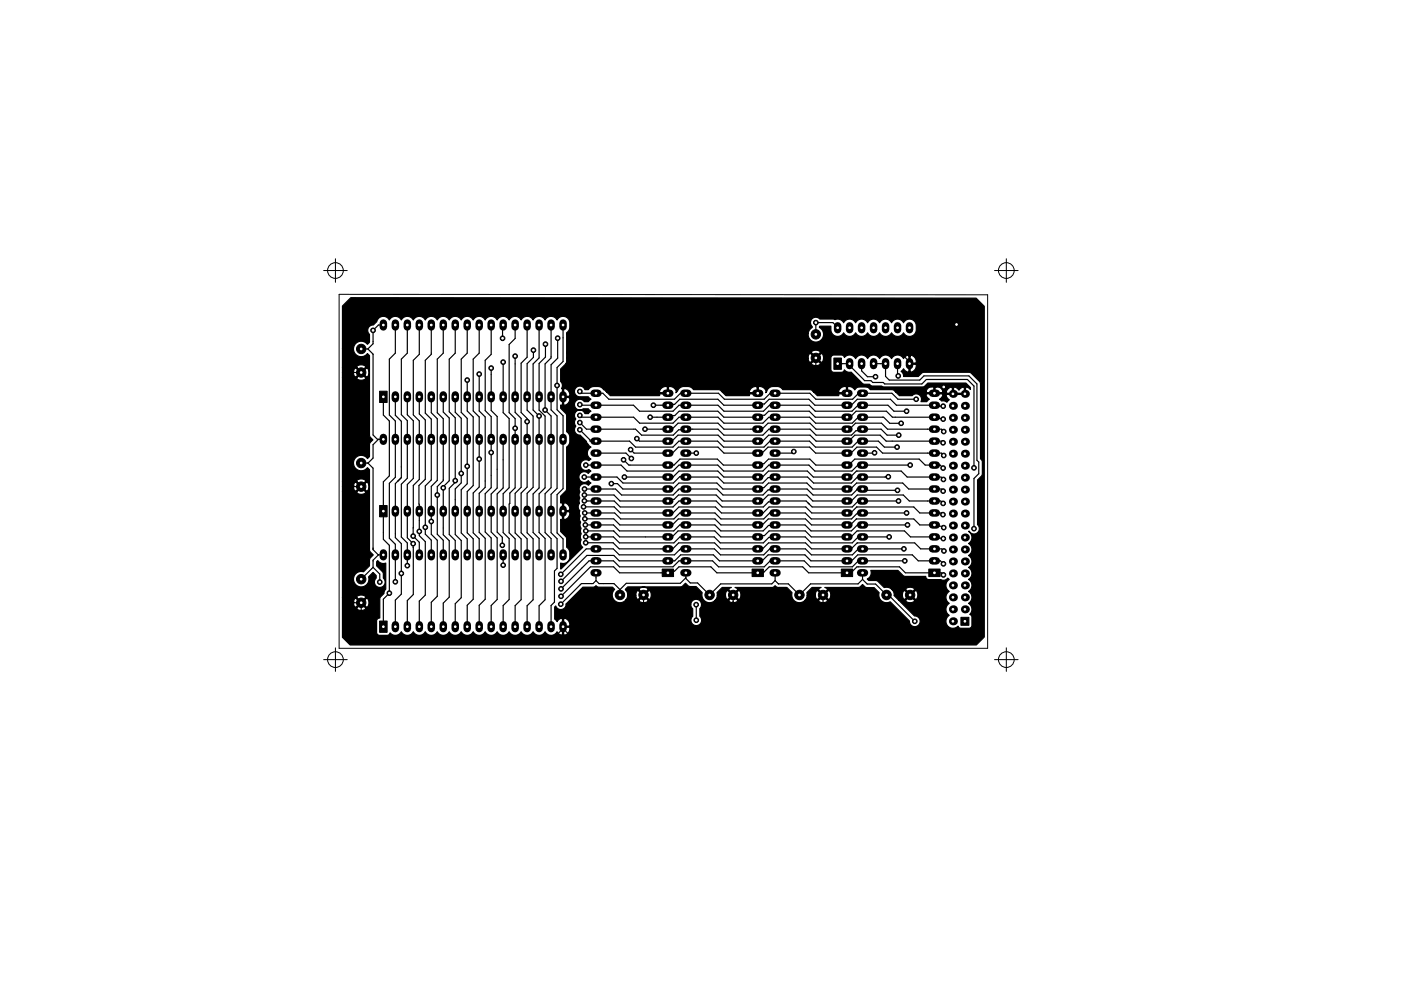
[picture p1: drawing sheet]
<svg xmlns="http://www.w3.org/2000/svg" width="297mm" height="210mm" viewBox="0 0 297 210" stroke-linecap="round" stroke-linejoin="round" font-family="sans-serif">
<g fill="none" stroke="#000" stroke-width=".21">
<path d="M68.6 57.4h5M71.1 54.9v5M210.9 57.4h5M213.4 54.9v5M71.9 62.4l137.5 .1v75h-137.5zM68.6 139.9h5M71.1 137.4v5M210.9 139.9h5M213.4 137.4v5"/>
<circle cx="71.1" cy="57.4" r="1.67"/>
<circle cx="213.4" cy="57.4" r="1.67"/>
<circle cx="71.1" cy="139.9" r="1.67"/>
<circle cx="213.4" cy="139.9" r="1.67"/>
</g>
<g fill="#000" stroke="#000" stroke-width=".21">
<path d="M176.8 76h1.6v2.4h-1.6zM80.5 83h1.6v2.4h-1.6zM80.5 107.3h1.6v2.4h-1.6zM80.5 131.8h1.6v2.4h-1.6zM140.4 120.7h2.4v1.6h-2.4zM159.5 120.7h2.4v1.6h-2.4zM178.4 120.7h2.4v1.6h-2.4zM196.9 120.7h2.4v1.6h-2.4zM203.7 131h1.7v1.7h-1.7z"/>
<circle cx="76.6" cy="74" r="1"/>
<circle cx="76.6" cy="79" r="1"/>
<circle cx="79.1" cy="70.1" r=".5"/>
<circle cx="101.6" cy="79.4" r=".5"/>
<circle cx="104.1" cy="78.1" r=".5"/>
<circle cx="106.6" cy="71.8" r=".5"/>
<circle cx="106.7" cy="76.8" r=".5"/>
<circle cx="109.2" cy="75.6" r=".5"/>
<circle cx="113.1" cy="74.3" r=".5"/>
<circle cx="115.6" cy="73" r=".5"/>
<circle cx="118.2" cy="71.7" r=".5"/>
<circle cx="173" cy="70.9" r="1"/>
<circle cx="173" cy="75.9" r="1"/>
<circle cx="173" cy="68.4" r=".5"/>
<circle cx="185.6" cy="79.9" r=".5"/>
<circle cx="190.4" cy="79.8" r=".5"/>
<circle cx="202.8" cy="68.8" r=".5"/>
<circle cx="76.6" cy="98.2" r="1"/>
<circle cx="99.1" cy="98.9" r=".5"/>
<circle cx="99.1" cy="80.6" r=".5"/>
<circle cx="101.6" cy="97.4" r=".5"/>
<circle cx="104.1" cy="96" r=".5"/>
<circle cx="109.2" cy="90.9" r=".5"/>
<circle cx="111.8" cy="89.5" r=".5"/>
<circle cx="114.3" cy="88.3" r=".5"/>
<circle cx="115.6" cy="87" r=".5"/>
<circle cx="118.1" cy="81.8" r=".5"/>
<circle cx="122.9" cy="91.2" r=".5"/>
<circle cx="122.9" cy="88.1" r=".5"/>
<circle cx="122.9" cy="85.8" r=".5"/>
<circle cx="122.9" cy="83.1" r=".5"/>
<circle cx="122.9" cy="89.7" r=".5"/>
<circle cx="124.2" cy="98.7" r=".5"/>
<circle cx="132.2" cy="97.6" r=".5"/>
<circle cx="133.7" cy="95.4" r=".5"/>
<circle cx="133.9" cy="97.3" r=".5"/>
<circle cx="135" cy="93.1" r=".5"/>
<circle cx="136.8" cy="91.1" r=".5"/>
<circle cx="137.8" cy="88.5" r=".5"/>
<circle cx="138.5" cy="86" r=".5"/>
<circle cx="147.6" cy="96.1" r=".5"/>
<circle cx="168.3" cy="95.8" r=".5"/>
<circle cx="185.4" cy="96.1" r=".5"/>
<circle cx="190.2" cy="94.9" r=".5"/>
<circle cx="190.6" cy="92.3" r=".5"/>
<circle cx="191.1" cy="89.8" r=".5"/>
<circle cx="192.2" cy="87.2" r=".5"/>
<circle cx="193" cy="98.7" r=".5"/>
<circle cx="194.2" cy="84.7" r=".5"/>
<circle cx="199.9" cy="93.9" r=".5"/>
<circle cx="200" cy="99.3" r=".5"/>
<circle cx="200" cy="86.2" r=".5"/>
<circle cx="200" cy="88.9" r=".5"/>
<circle cx="200.1" cy="82.1" r=".5"/>
<circle cx="200.1" cy="91.6" r=".5"/>
<circle cx="200.1" cy="96.6" r=".5"/>
<circle cx="206.5" cy="99.3" r=".5"/>
<circle cx="76.6" cy="103.2" r="1"/>
<circle cx="87.6" cy="115.3" r=".5"/>
<circle cx="87.6" cy="113.7" r=".5"/>
<circle cx="88.9" cy="112.7" r=".5"/>
<circle cx="90.2" cy="111.9" r=".5"/>
<circle cx="91.4" cy="110.6" r=".5"/>
<circle cx="92.7" cy="105" r=".5"/>
<circle cx="94" cy="103.5" r=".5"/>
<circle cx="96.5" cy="102" r=".5"/>
<circle cx="97.8" cy="100.5" r=".5"/>
<circle cx="106.5" cy="115.7" r=".5"/>
<circle cx="106.7" cy="119.9" r=".5"/>
<circle cx="123.7" cy="107.5" r=".5"/>
<circle cx="123.9" cy="101.2" r=".5"/>
<circle cx="123.9" cy="105" r=".5"/>
<circle cx="123.9" cy="106.3" r=".5"/>
<circle cx="123.9" cy="103.8" r=".5"/>
<circle cx="124" cy="108.8" r=".5"/>
<circle cx="124" cy="110.1" r=".5"/>
<circle cx="124.1" cy="111.4" r=".5"/>
<circle cx="124.2" cy="113.9" r=".5"/>
<circle cx="124.2" cy="115.2" r=".5"/>
<circle cx="124.2" cy="112.6" r=".5"/>
<circle cx="129.6" cy="102.6" r=".5"/>
<circle cx="132.4" cy="101.2" r=".5"/>
<circle cx="188.3" cy="101.1" r=".5"/>
<circle cx="188.5" cy="113.9" r=".5"/>
<circle cx="190.3" cy="104" r=".5"/>
<circle cx="190.5" cy="106.3" r=".5"/>
<circle cx="191.6" cy="116.5" r=".5"/>
<circle cx="191.8" cy="119" r=".5"/>
<circle cx="192.2" cy="108.8" r=".5"/>
<circle cx="192.4" cy="111.4" r=".5"/>
<circle cx="199.9" cy="109.2" r=".5"/>
<circle cx="200" cy="104.2" r=".5"/>
<circle cx="200" cy="106.8" r=".5"/>
<circle cx="200" cy="114.3" r=".5"/>
<circle cx="200" cy="101.7" r=".5"/>
<circle cx="200" cy="119.6" r=".5"/>
<circle cx="200.1" cy="111.9" r=".5"/>
<circle cx="200.1" cy="116.9" r=".5"/>
<circle cx="206.5" cy="112.2" r=".5"/>
<circle cx="76.6" cy="122.9" r="1"/>
<circle cx="76.6" cy="127.9" r="1"/>
<circle cx="80.5" cy="123.5" r=".5"/>
<circle cx="82.5" cy="125.8" r=".5"/>
<circle cx="83.8" cy="123.4" r=".5"/>
<circle cx="85.1" cy="121.7" r=".5"/>
<circle cx="86.4" cy="120" r=".5"/>
<circle cx="118.9" cy="128.2" r=".5"/>
<circle cx="118.9" cy="121.8" r=".5"/>
<circle cx="118.9" cy="123.3" r=".5"/>
<circle cx="118.9" cy="124.9" r=".5"/>
<circle cx="118.9" cy="126.5" r=".5"/>
<circle cx="131.4" cy="126.2" r="1"/>
<circle cx="136.4" cy="126.2" r="1"/>
<circle cx="147.6" cy="128.3" r=".5"/>
<circle cx="147.6" cy="131.6" r=".5"/>
<circle cx="150.4" cy="126.2" r="1"/>
<circle cx="155.4" cy="126.2" r="1"/>
<circle cx="169.5" cy="126.2" r="1"/>
<circle cx="174.5" cy="126.2" r="1"/>
<circle cx="188" cy="126.2" r="1"/>
<circle cx="193" cy="126.2" r="1"/>
<circle cx="194" cy="131.8" r=".5"/>
<circle cx="200" cy="122" r=".5"/>
</g>
<g fill="none" stroke="#000" stroke-width="1.6">
<path d="M81.3 68.6v.8M83.8 68.6v.8M86.4 68.6v.8M88.9 68.6v.8M91.4 68.6v.8M94 68.6v.8M96.5 68.6v.8M99.1 68.6v.8M101.6 68.6v.8M104.1 68.6v.8M106.7 68.6v.8M109.2 68.6v.8"/>
<path d="M111.8 68.6v.8M114.3 68.6v.8M116.8 68.6v.8M119.4 68.6v.8M177.6 69.1v.8M180.1 69.1v.8M180.1 76.8v.8M182.7 69.1v.8M182.7 76.8v.8M185.2 69.1v.8M185.2 76.8v.8M187.8 69.1v.8"/>
<path d="M187.8 76.8v.8M190.3 69.1v.8M190.3 76.8v.8M192.8 69.1v.8M192.8 76.8v.8M81.3 92.8v.8M83.8 83.8v.8M83.8 92.8v.8M86.4 83.8v.8M86.4 92.8v.8M88.9 83.8v.8M88.9 92.8v.8"/>
<path d="M91.4 83.8v.8M91.4 92.8v.8M94 83.8v.8M94 92.8v.8M96.5 83.8v.8M96.5 92.8v.8M99.1 83.8v.8M99.1 92.8v.8M101.6 83.8v.8M101.6 92.8v.8M104.1 83.8v.8M104.1 92.8v.8"/>
<path d="M106.7 83.8v.8M106.7 92.8v.8M109.2 83.8v.8M109.2 92.8v.8M111.8 83.8v.8M111.8 92.8v.8M114.3 83.8v.8M114.3 92.8v.8M116.8 83.8v.8M116.8 92.8v.8M119.4 83.8v.8M119.4 92.8v.8"/>
<path d="M126 83.4h.8M126 86h.8M126 88.5h.8M126 91.1h.8M126 93.6h.8M126 96.1h.8M126 98.7h.8M141.2 83.4h.8M141.2 86h.8M141.2 88.5h.8M141.2 91.1h.8M141.2 93.6h.8"/>
<path d="M141.2 96.1h.8M141.2 98.7h.8M145 83.4h.8M145 86h.8M145 88.5h.8M145 91.1h.8M145 93.6h.8M145 96.1h.8M145 98.7h.8M160.3 83.4h.8M160.3 86h.8M160.3 88.5h.8"/>
<path d="M160.3 91.1h.8M160.3 93.6h.8M160.3 96.1h.8M160.3 98.7h.8M163.9 83.4h.8M163.9 86h.8M163.9 88.5h.8M163.9 91.1h.8M163.9 93.6h.8M163.9 96.1h.8M163.9 98.7h.8M179.2 83.4h.8"/>
<path d="M179.2 86h.8M179.2 88.5h.8M179.2 91.1h.8M179.2 93.6h.8M179.2 96.1h.8M179.2 98.7h.8M182.5 83.4h.8M182.5 86h.8M182.5 88.5h.8M182.5 91.1h.8M182.5 93.6h.8M182.5 96.1h.8"/>
<path d="M182.5 98.7h.8M197.7 83.4h.8M197.7 86h.8M197.7 88.5h.8M197.7 91.1h.8M197.7 93.6h.8M197.7 96.1h.8M197.7 98.7h.8M81.3 117.3v.8M83.8 108.1v.8M83.8 117.3v.8M86.4 108.1v.8"/>
<path d="M86.4 117.3v.8M88.9 108.1v.8M88.9 117.3v.8M91.4 108.1v.8M91.4 117.3v.8M94 108.1v.8M94 117.3v.8M96.5 108.1v.8M96.5 117.3v.8M99.1 108.1v.8M99.1 117.3v.8M101.6 108.1v.8"/>
<path d="M101.6 117.3v.8M104.1 108.1v.8M104.1 117.3v.8M106.7 108.1v.8M106.7 117.3v.8M109.2 108.1v.8M109.2 117.3v.8M111.8 108.1v.8M111.8 117.3v.8M114.3 108.1v.8M114.3 117.3v.8M116.8 108.1v.8"/>
<path d="M116.8 117.3v.8M119.4 108.1v.8M119.4 117.3v.8M126 119h.8M126 116.5h.8M126 113.9h.8M126 111.4h.8M126 108.8h.8M126 106.3h.8M126 103.8h.8M126 101.2h.8M141.2 119h.8"/>
<path d="M141.2 116.5h.8M141.2 113.9h.8M141.2 111.4h.8M141.2 108.8h.8M141.2 106.3h.8M141.2 103.8h.8M141.2 101.2h.8M145 119h.8M145 116.5h.8M145 113.9h.8M145 111.4h.8M145 108.8h.8"/>
<path d="M145 106.3h.8M145 103.8h.8M145 101.2h.8M160.3 119h.8M160.3 116.5h.8M160.3 113.9h.8M160.3 111.4h.8M160.3 108.8h.8M160.3 106.3h.8M160.3 103.8h.8M160.3 101.2h.8M163.9 119h.8"/>
<path d="M163.9 116.5h.8M163.9 113.9h.8M163.9 111.4h.8M163.9 108.8h.8M163.9 106.3h.8M163.9 103.8h.8M163.9 101.2h.8M179.2 119h.8M179.2 116.5h.8M179.2 113.9h.8M179.2 111.4h.8M179.2 108.8h.8"/>
<path d="M179.2 106.3h.8M179.2 103.8h.8M179.2 101.2h.8M182.5 119h.8M182.5 116.5h.8M182.5 113.9h.8M182.5 111.4h.8M182.5 108.8h.8M182.5 106.3h.8M182.5 103.8h.8M182.5 101.2h.8M197.7 119h.8"/>
<path d="M197.7 116.5h.8M197.7 113.9h.8M197.7 111.4h.8M197.7 108.8h.8M197.7 106.3h.8M197.7 103.8h.8M197.7 101.2h.8M83.8 132.6v.8M86.4 132.6v.8M88.9 132.6v.8M91.4 132.6v.8M94 132.6v.8"/>
<path d="M96.5 132.6v.8M99.1 132.6v.8M101.6 132.6v.8M104.1 132.6v.8M106.7 132.6v.8M109.2 132.6v.8M111.8 132.6v.8M114.3 132.6v.8M116.8 132.6v.8M119.4 132.6v.8M126 121.5h.8M145 121.5h.8"/>
<path d="M163.9 121.5h.8M182.5 121.5h.8"/>
</g>
<g fill="#000">
<circle cx="202" cy="93.7" r=".85"/>
<circle cx="202" cy="83.6" r=".85"/>
<circle cx="202" cy="98.8" r=".85"/>
<circle cx="202" cy="86.1" r=".85"/>
<circle cx="202" cy="88.6" r=".85"/>
<circle cx="202" cy="91.2" r=".85"/>
<circle cx="202" cy="96.3" r=".85"/>
<circle cx="204.6" cy="86.1" r=".85"/>
<circle cx="204.6" cy="83.6" r=".85"/>
<circle cx="204.6" cy="88.6" r=".85"/>
<circle cx="204.6" cy="91.2" r=".85"/>
<circle cx="204.6" cy="93.7" r=".85"/>
<circle cx="204.6" cy="96.3" r=".85"/>
<circle cx="204.6" cy="98.8" r=".85"/>
<circle cx="202" cy="101.3" r=".85"/>
<circle cx="202" cy="111.5" r=".85"/>
<circle cx="202" cy="114" r=".85"/>
<circle cx="202" cy="103.9" r=".85"/>
<circle cx="202" cy="106.4" r=".85"/>
<circle cx="202" cy="109" r=".85"/>
<circle cx="202" cy="116.6" r=".85"/>
<circle cx="202" cy="119.1" r=".85"/>
<circle cx="204.6" cy="109" r=".85"/>
<circle cx="204.6" cy="114" r=".85"/>
<circle cx="204.6" cy="106.4" r=".85"/>
<circle cx="204.6" cy="101.3" r=".85"/>
<circle cx="204.6" cy="119.1" r=".85"/>
<circle cx="204.6" cy="103.9" r=".85"/>
<circle cx="204.6" cy="111.5" r=".85"/>
<circle cx="204.6" cy="116.6" r=".85"/>
<circle cx="202" cy="131.8" r=".85"/>
<circle cx="202" cy="124.2" r=".85"/>
<circle cx="202" cy="126.7" r=".85"/>
<circle cx="202" cy="121.7" r=".85"/>
<circle cx="202" cy="129.3" r=".85"/>
<circle cx="204.6" cy="124.2" r=".85"/>
<circle cx="204.6" cy="126.7" r=".85"/>
<circle cx="204.6" cy="121.7" r=".85"/>
<circle cx="204.6" cy="129.3" r=".85"/>
</g>
<g fill="none" stroke="#000" stroke-width=".25">
<path d="M74.2 79h2.4M75.1 79h.1M76.6 74h1.4M78 74l1.1 1.1v17.2l.9 .9h1.3M81.3 69h-1.1l-1.1 1.1v2.8l-1.1 1.1M83.8 69v5.9l-1.3 1.3v11.9l1.3 1.2v12l-1.3 1.2v11.7l1.3 1.3v7.9M86.4 69v5.9l-1.3 1.3v11.8l1.3 1.2v12.3l-1.3 1.2v11.2l1.3 1.3v4.8M88.9 69v6.2l-1.3 1.2v11.6l1.3 1.3v12.4l-1.3 1.3v10.7l1.3 1.3v2.7M91.4 69v6.2l-1.2 1.2v11.2l1.2 1.3v12.9l-1.2 1.3v10.2l1.2 1.3v3.1M94 69v5.9l-1.3 1.3v11.4l1.3 1.2v13.2l-1.3 1.2v10.2l1.3 1.2v3.1M96.5 69v5.9l-1.3 1.3v11.2l1.3 1.2v13.7l-1.3 1.3v9.8l1.3 1.3v3M99.1 69v5.9l-1.3 1.3v11.3l1.3 1.3v13.8l-1.3 1.3v9.2l1.3 1.2v3.4"/>
<path d="M101.6 69v5.9l-1.3 1.3v11l1.3 1.3v14.8l-1.3 1.3v8.4l1.3 1.3v3.4M101.6 79.4v7.8l1.3 1.3v14.9l-1.3 1.3v8.2l1.3 1.3v12.9l-1.3 1.3v4.6M104.1 78.1v9l1.3 1.3v15.2l-1.3 1.2v8.1l1.3 1.2v13.1l-1.3 1.3v4.5M104.1 69v6.2l-1.2 1.2v10.7l1.2 1.3v15.1l-1.2 1.2v8.2l1.2 1.2v3.6M106.7 76.8v10.7l1.2 1.3v14.7l-1.2 1.2v8.3l1.2 1.3v12.9l-1.2 1.3v4.5M106.7 69l-.1 .1v2.7M109.2 69v2.8l-1.3 1.3v14.4l1.3 1.3v14.7l-1.1 1.1-.2 8.4 1.3 1.3v3.4M109.2 75.6v11.9l1.3 1.3v14.6l-1.3 1.3v8.4l1.3 1.2v12.9l-1.3 1.3v4.5M111.8 69v6.8l-1.3 1.3v10.4l1.3 1.3v14.5l-1.3 1.3v8.4l1.3 1.3v3.4M113.1 74.3v1.5l-1.3 1.4v9.8l1.2 1.3v15.1l-1.2 1.3v8.3l1.2 1.3v12.9l-1.2 1.3v4.5M114.3 69v6.9l-1.3 1.3v9.8l1.3 1.3v15.2l-1.3 1.3v8.2l1.3 1.2v3.5M115.6 73v2.8l-1.3 1.3v9.9l1.3 1.3v15.2l-1.3 1.3v8.2l1.3 1.2v13l-1.3 1.3v4.5"/>
<path d="M116.8 69v6.9l-1.2 1.3v9.8l1.2 1.3v15.2l-1.2 1.2v8.3l1.2 1.3v3.4M118.2 71.7v4.3l-1.4 1.4v9.6l1.3 1.2v15.4l-1.3 1.3v8.1l1.3 1.3v6.3l-.5 .5v6.7l-.8 .7v4.5M119.4 69v7.7l-1.3 1.3v8.9l1.3 1.3v15.5l-1.3 1.2v8.2l1.3 1.2v3.4M121.9 69.8v-1.8l-1.1-1.1h-41.9l-4.7 4.7v55.4l1 .9h1.4v5l2 2.1h39.2l1.6-1.6M173 75.9v5.3M177.6 69.5l-1-1.1h-3.6v2.5M177.6 77.2h2.5v.4l3 2.9M182.7 77.2v1.5l1.2 1.2h1.7M185.2 77.2h2.6v2.7l.7 .7h6.5l.9-.8h9.5l1.7 1.7v16.1l.4 .4v2.5l-1 1v10.7M190.3 77.2v2.4l.1 .2M202.8 68.8l-8.3 8.4h-1.7v-.4l-3-3.1h-22l-1 1.1h-31.9M76.6 98.2h1.4"/>
<path d="M78 98.2l1.1 1.1v17.3l1.1 1.1h1.1M80.2 93.2l-1.1 1.1v2.9l-1.1 1M81.3 84.2v3.9l1.2 1.2v11.7l-1.2 1.2v12.2l1.2 1.3v10.1l-1.2 1.3v5.9M83.8 84.2v3.9l1.3 1.3v11.9l-1.3 1.3v11.5l1.3 1.2v10.8l-1.3 1.2v5.7M86.4 84.2v3.8l1.2 1.3v12.2l-1.2 1.3v11.3l1.2 1.2v10.8l-1.2 1.3v5.6M88.9 84.2v3.6l1.3 1.3v12.6l-1.4 1.3 .1 10.6 1.3 1.3v11.4l-1.3 1.2v5.5M91.4 84.2v3.4l1.3 1.2v13.1l-1.3 1.3v10.2l1.3 1.2v11.9l-1.3 1.3v5.2M94 84.2v3.2l1.2 1.3v13.3l-1.2 1.3v10.2l1.2 1.2v12l-1.2 1.3v5M96.5 84.2v3.3l1.3 1.2v13.8l-1.3 1.2v9.7l1.3 1.3v12.1l-1.3 1.3v4.9M99.1 80.6v6.6l1.2 1.3v14.5l-1.2 1.3v8.7l1.2 1.3v12.8l-1.2 1.3v4.6M106.7 93.2v10.3l-1.3 1.3v8.1l1.1 1.1v1.7M122.9 83.1l.4 .3h4.5l1.3 1.3h13.9l1.3-1.3h8l1.3 1.3h8.4l1.3-1.3h8.4l1.3 1.3h7.8l1.2-1.3h7.1l1.3 1.3h3.8"/>
<path d="M122.9 91.2l2.2 2.1v.3h8.4l1.2 1.3h8l1.2-1.3h8.2l1.3 1.3h8.6l1.2-1.3h8.4l1.3 1.3h7.8l1.2-1.3h4.3l1.3 1.3h2.7M122.9 88.1l.4 .4h11l1.3 1.3h7.1l1.3-1.3h8.2l1.3 1.3h8.2l1.3-1.3h8.7l1.2 1.3h7.8l1.3-1.3h5.4l1.2 1.3h2.5M122.9 85.8l.2 .2h11.2l1.3 1.2h7.1l1.3-1.2h8.2l1.3 1.2h8.4l1.2-1.2h8.5l1.2 1.2h7.8l1.3-1.2h6.4l1.2 1.2h2.7M122.9 89.7l1.4 1.4h10.4l1.3 1.2h6.7l1.2-1.1h1.4l.1-.1h6.8l1.3 1.2h8.2l1.3-1.2h8.8l1.2 1.2h7.5l1-.9h1l.4-.3h3.9l1.3 1.2h2.5M124.2 98.7h7.5l1.2 1.2h9.8l1.3-1.2h8.2l1.2 1.2h8.3l1.3-1.2h8.5l1.3 1.2h7.8l1.3-1.2h11.1M126.1 83.4h.1M126.4 96.1h6.3l1.2 1.2M132.2 97.6l1.1 1.1h9.6l1.3-1.3h7.9l1.3 1.3h7.3l.2-.3h1.1l.9-1h8.8l1.3 1.3h6.6M133.7 95.4l.7 .7h8.2l1.2-1.2h8.4l1.3 1.2h8.1l1.2-1.2h8.9l1.2 1.2h7.5l1.3-1.2h4.2l1.2 1.2h12.5l.5 .5M135 93.1l.6 .5h6.9l1.2-1.3h8.5l1.3 1.3h8.2l1.3-1.3h8.8l1.2 1.3h6.6M136.8 91.1h5.7l1.3-1.3h8.4l1.3 1.3h8.1l1.2-1.3h8.9l1.3 1.3h6.6M137.8 88.5h3.8l.3-.3h1.2l.9-1h8.2l1.3 1.3h7.2l.4-.4h1l.9-.9h8.6l1.2 1.3h6.8"/>
<path d="M138.5 86h3.1l.2-.2h1.2l1.1-1.1h8.1l1.3 1.3h7.2l.2-.3h1.2l1-1h8.4l1.3 1.3h7.7l1.3-1.3h7l1.3 1.3h8l.2 .2h1.7M141.4 81.2v.5l.2 .1v1.6M145.4 96.1h2.2M160.6 81.2l.1 2.2M164.3 88.5h.1M168.3 95.8l-.3 .3h-3.7M179.6 81.2v2.2M179.7 98.7h.3l1.2-1.3h13.7l1.3 1.3h3.1l.7 .6M179.7 93.6h.3l1.2-1.3h5.4l1.3 1.3h11.7l.3 .3M179.7 91.1h.4l1.3-1.3h5.5l1.3 1.3h11.4l.5 .5M179.7 88.5h.5l1.3-1.3h6.4l1.3 1.3h8.9M183.1 80.5l.2 .3h1.4l.3 .3h2.3l.3 .4h7.9l.9-1h8.7l1.4 1.4v17.4"/>
<path d="M183.1 80.5h.1M185.4 96.1h-2.5M198.4 82.1l-.3 .3v1M198.7 88.8h1.1l.2 .1M198.7 86.2h.4M200.1 82.1h-18.7l-.9-.9h-41.1l-4.5-4.4v-4.4l-2.6-2.6h-10.6l-1.2 1.2v7.1l-1.1 1.1v5h1l1 1v22.2l-1 1.1h-1M74.2 103.1l2.4 .1M80.2 117.7l-1.1 1.2v1.5M87.6 116.1h.1M87.6 112h.1M106.7 117.7v2.2M123.7 107.5h6.5l1.3 1.3h11.2l1.2-1.2h7.8l1.3 1.2h8.8l1.3-1.2h7.7l1.3 1.2h8.3l1.2-1.2h12.1l1.3 1.2h4.6l.3 .4"/>
<path d="M123.9 105h6.3l1.2 1.3h10.2l.3-.3h1l.9-1h8l1.3 1.3h8.5l1.3-1.3h8.2l1.2 1.3h7.3M123.9 106.3h.1M123.9 106.3h6.3l1.3 1.3h11.2l1.3-1.3h7.8l1.3 1.3h8.7l1.1-1.1h1.3l.1-.2h6.6l1.3 1.3h8.5l1.3-1.3h8.5M123.9 103.8h6.6l1.3 1.2h10.9l1.3-1.2h8l1.3 1.2h8.5l1.1-1.1 .4-.1h7.8l1.3 1.2h8.2l1.1-1.2h1.2M124 108.8h6.3l1.3 1.3h11.3l1.2-1.3h7.5l1.3 1.3h9l1.3-1.3h7.5l1.3 1.3h8.5l1.3-1.3h10.4M124 110.1h6.1l1.3 1.3h11.1l1.3-1.3h7.8l1.3 1.3h8.7l1.3-1.3h7.9l1.3 1.3h8.2l1.3-1.3h12.1l1.3 1.3h3.1M124.1 111.4h6l1.2 1.2h11.5l1.3-1.2h7.5l1.2 1.2h9l1.1-1.1 1.4-.1h6.4l1.3 1.2h8.5l1.3-1.2h10.6M124.2 115.2h5.8l1.3 1.3h11.3l1.3-1.3h7.6l1.3 1.3h8.9l1.2-1.3h7.9l1.3 1.3h8.4l1.2-1.3h12.2l1.3 1.3h4.5l.4 .4M124.2 113.9h.1M124.2 113.9h5.9l1.2 1.3h11.6l1.2-1.3h7.3l1.3 1.3h9.1l1.2-1.2 1.3-.1h6.4l1.3 1.3h8.7l1.3-1.3h6.5M124.2 112.6h5.9l1.3 1.3h11.1l1.3-1.3h7.8l1.2 1.3h7.9l.2-.3h1.2l1-1h7.6l1.3 1.3h8.4l1.3-1.3h10.1l1.2 1.3h5.1M129.6 102.6h1.3l1.2 1.2h10.6l1.2-1.3h8.1l1.3 1.3h7.4l.2-.3h1.1l.9-1h8.2l1.2 1.3h8l1.3-1.3h9.8l1.3 1.3h6.9l.4 .4"/>
<path d="M132.4 101.2h10.3l1.3-1.3h8.2l1.3 1.3h8.2l1.2-1.3h8.3l1.2 1.3h7.9l1.3-1.3h9.5l1.2 1.3h7.2l.5 .5M143.8 103.9v.1M162.7 111.7h.1M179.7 106.3h.8l1.3-1.3h9.7l1.3 1.3h6.7l.5 .5M183.5 104h6.8M188.3 101.1l-6.5 .1-1.3 1.3h-8l-1.3-1.3-8.3 .1-1.2 1.2h-8.2l-1.3-1.3-6.9-.1h-1.2l-1.3 1.4h-10.7l-1.3-1.3h-6.9M191.6 116.5h-9.6l-1.3 1.2h-8.7l-1.2-1.2h-7.6l-1.3 1.2h-9.1l-1.3-1.2h-7.2l-1.3 1.2h-11.7l-1.3-1.2h-5.7l-5.4 5.3M191.8 119h-9.8l-1.3 1.3h-8.9l-1.3-1.3h-7.2l-1.3 1.3h-9.7l-1.2-1.3h-7.1l-1.3 1.3h-11.4l-1.2-1.3h-5.2l-6 5.9M198.7 114.2l1.3 .1M198.7 111.6h1.1l.3 .3M200 119.6l-.6-.6h-4.7l-1.3-1.3h-11.6l-1 1.1h-1l-.2 .2h-7.7l-1.2-1.3h-7.8l-1.3 1.3h-9.1l-1.2-1.3h-7l-1.2 1.3h-11.8l-1.2-1.2h-5.7l-5.5 5.5M202 114h.5"/>
<path d="M79.1 120.4l-2.5 2.5M79.1 120.4l1.4 1.4v1.7M118.9 124.9h.1M119.4 133v.4M123.3 120.6h.1M126.4 121.5v1.7M126.4 123.2l.6 .6h3.2l1.2 1.3M126.4 123.2l-.7 .6h-2.4l-4.4 4.4M131.4 125.1v1.1M136.4 126.2v8.3l-.1 .1M141 121.4l-.4 .4v-.1M145.4 122.6l-1.2 1.2h-11.4l-1.4 1.3"/>
<path d="M145.4 121.5v1.2l1 1h1.5l2.5 2.5 2.4-2.3h10.8l.7-.7M147.6 128.3v3.3M155.4 126.2l.1 8.4M164.3 121.5v1.7M164.3 123.2l.7 .7M165 123.9h.1M174.5 126.2v8.3l.1 .1M182.9 122.9l-1 1h-10.1l-2.3 2.3-2.4-2.3h-2.1M182.9 121.5v1.4M182.9 122.9l1 1h1.7l2.4 2.3h.4l5.6 5.6M193 126.2l1 1v1.2l2.4 2.5v2.8l-.8 .9h-75l-1.2-1.2M200 122l-.4-.5h-7.6l-1.3-1.2h-9l-1.3 1.2h-9l-1.2-1.2h-7.1l-1.1 1.1h-1.2l-.1 .1h-8.7l-1.3-1.2h-6.8l-.9 .9h-1l-.4 .3h-10.2l-1.3-1.2h-4.9l-6.3 6.2"/>
</g>
<path d="M72.6 64.9l1.8-1.7 132.6 .1 1.7 1.7v70.2l-1.7 1.6h-132.8l-1.6-1.6v-6.2h3l.1 .3 .9 .2 .8-.2 .1-.3-.9-.9-1 .9h-3v-1.1h2.3a.81 .81 0 0 0 .5 .9l1-.9h.4l.9 .9 .3-.1 .2-.9-.2-.8-.3-.1-.9 1h-.4l-1-1a.94 .94 0 0 0-.5 1h-2.3v-1.2h3l1 1 .9-1-.1-.2-.9-.3-.8 .3-.1 .2h-3v-22.3h3a1.15 1.15 0 0 0 1.9 0l-.9-1-1 1h-3v-1.1h2.3l.3 .8 .2 .1 1-1h.4l.9 1a1.15 1.15 0 0 0 0-1.9l-.9 .9h-.4l-1-.9-.2 .1-.3 .9h-2.3v-1.2h3l1 1 .9-1a1.15 1.15 0 0 0-1.9 0h-3v-21.9h3l.1 .2 .9 .3 .8-.3 .1-.2-.9-1-1 1h-3v-1.1h2.3a.81 .81 0 0 0 .5 .9l1-1h.4l.9 1 .3-.1 .2-.9-.2-.8-.3-.1-.9 .9h-.4l-1-.9a.94 .94 0 0 0-.5 1h-2.3v-1.2h3l1 1 .9-1-.1-.3-.9-.2-.8 .2-.1 .3h-3v-4h2.3a1.64 1.64 0 0 0 1.1 1.7 1.64 1.64 0 0 0 1.9-.6l.4 .5v16.8l.2 .4 .6 .6-.8 .9v2.7l-.4 .4a1.64 1.64 0 0 0-2.4-.3 1.64 1.64 0 0 0 0 2.5 1.64 1.64 0 0 0 2.4-.3l.4 .4v17l.2 .4 .6 .7-.7 .9-.1 1.5-1.2 1.2a1.64 1.64 0 0 0-2.2 1.4 1.64 1.64 0 0 0 1.8 1.8 1.64 1.64 0 0 0 1.4-2.1l1-1 .7 .7-.2 .7a1.14 1.14 0 0 0 .2 1.6 1.14 1.14 0 0 0 1.6-.2 1.14 1.14 0 0 0-.1-1.5l-.1-1.3-1.3-1.3v-.9l.2-.3 .6 .6h1.1v5.5l-.3 .5-.1 .4-.9 1.1v4.1a.64 .64 0 0 0-.7 .7v2.4l.2 .4 .5 .2h1.7l.3-.2 .2-.3a1.43 1.43 0 0 0 2.4-.3 1.43 1.43 0 0 0 2.5 0 1.43 1.43 0 0 0 2.6 0 1.43 1.43 0 0 0 2.5 0 1.43 1.43 0 0 0 2.5 0 1.43 1.43 0 0 0 2.6 0 1.43 1.43 0 0 0 2.5 0 1.43 1.43 0 0 0 2.6 0 1.43 1.43 0 0 0 2.5 0 1.43 1.43 0 0 0 2.5 0 1.43 1.43 0 0 0 2.6 0 1.43 1.43 0 0 0 2.5 0 1.43 1.43 0 0 0 2.6 0 1.43 1.43 0 0 0 2.5 0l.4 .5a.55 .55 0 0 0 .8 .1v-1.5h.2v1.5l.2 .2a1.46 1.46 0 0 0 1.1-1.7h-1.6l.1-1.8h.2v1.5h1.3v-.6l-.5-.7a.84 .84 0 0 0-1-.2 .92 .92 0 0 0-1.2 .6l-.5-.6v-2.5l.2-.2a1.14 1.14 0 0 0 1.3 .7 1.14 1.14 0 0 0 .9-1.1h26.5v.4l.4 .6v1.5l-.2 .2a1.14 1.14 0 0 0 .2 1.6 1.14 1.14 0 0 0 1.6-.2 1.14 1.14 0 0 0-.1-1.6l.1-1.7a1.14 1.14 0 0 0-.5-1.8 1.14 1.14 0 0 0-1.5 1h-26.5l3.6-3.6 2.4-.1a.35 .35 0 0 1 .4-.2 .35 .35 0 0 1 .3 .2l3.2 .1 .4 .4a1.64 1.64 0 0 0 0 2.4 1.64 1.64 0 0 0 2.3 0h2.9l.1 .2 .9 .3 .8-.3 .1-.2-1-1-.9 1h-2.9l.3-.4 .2-.7h1.7a.81 .81 0 0 0 .5 .9l1-1h.3l1 1 .2-.1 .3-.9-.3-.8-.2-.1-1 .9h-.3l-1-.9a.94 .94 0 0 0-.5 1h-1.7l-.1-.5-.4-.7h2.9l.9 1 1-1-.1-.3-.9-.2-.8 .2-.1 .3-2.9-.1 .5-.5h11.3l.9-.8 .8 .7h1.5l1.3 1.4a1.64 1.64 0 0 0 .7 1.8 1.64 1.64 0 0 0 2-.2h2.9l.1 .2 .9 .3 .8-.3 .1-.2-1-1-.9 1h-2.9l.3-.4 .2-.7h1.7a.81 .81 0 0 0 .5 .9l1-1h.3l1 1 .2-.1 .3-.9-.3-.8-.2-.1-1 .9h-.3l-1-.9a.94 .94 0 0 0-.5 1h-1.7l-.1-.6 1.1-1.1h1.9l-.4 .2-.1 .3 .9 1 1-1-.1-.3-.5-.2h7.8l.7-.3 .6 .3h1.9l1.1 1.2a1.64 1.64 0 0 0 .8 1.8 1.64 1.64 0 0 0 2-.2h2.8l.1 .2 1 .3 .8-.3 .1-.2-1-1-1 1h-2.8l.2-.4 .2-.7h1.8a.81 .81 0 0 0 .5 .9l.9-1h.4l.9 1 .3-.1 .2-.9-.2-.8-.3-.1-.9 .9h-.4l-.9-.9a.94 .94 0 0 0-.5 1h-1.8v-.6l1.1-1.1h1.9l-.5 .2-.1 .3 1 1 1-1-.1-.3-.5-.2h7l.5-.1 .5-.5 .8 .7h1.6l1.1 1.1a1.64 1.64 0 0 0 .5 1.7 1.64 1.64 0 0 0 1.8 .2l4.1 4.1v.1a1.14 1.14 0 0 0 1.2 1.1 1.14 1.14 0 0 0 1.1-1.3 1.14 1.14 0 0 0-1.2-1l-3.3-3.3h1.4a1.15 1.15 0 0 0 1.9 0l-.9-1-1 1h-1.4l-1-1 1.7-.1a.81 .81 0 0 0 .5 .9l1-1h.3l1 1 .3-.1 .2-.9-.2-.8-.3-.1-1 .9h-.3l-1-.9a.94 .94 0 0 0-.5 1h-1.7l-.1-.5-.4-.7h2.9l1 1 .9-1-.1-.3-.9-.2-.8 .2-.1 .3h-2.9l-.7-.4h-.9l-1.6-1.5h-1.7l-.3-.4 .7-.7v-1.1h5.8l1.4 1.3h4.5a.64 .64 0 0 0 .6 .7h2.5a1.13 1.13 0 0 0 1.5-.3l.3 .3a1.49 1.49 0 0 0 .1 2.5 1.48 1.48 0 0 0 0 2.5 1.48 1.48 0 0 0 0 2.5 1.49 1.49 0 0 0-.4 2.3 1.49 1.49 0 0 0 2.2 0l.5 .5h1.8a.64 .64 0 0 0 .7-.6v-1.9l-.5-.4a1.48 1.48 0 0 0-.2-2.4 1.48 1.48 0 0 0 0-2.5 1.48 1.48 0 0 0 0-2.6 1.48 1.48 0 0 0 0-2.5 1.48 1.48 0 0 0 0-2.6 1.48 1.48 0 0 0 0-2.5 1.48 1.48 0 0 0 0-2.5l.1-.1a1.14 1.14 0 0 0 1.7 .4 1.14 1.14 0 0 0 .1-1.8v-9.5l.9-.9 .1-.4v-2.6l-.4-.6-.1-16.1-1.8-2-.6-.2h-9.5l-.4 .1-.8 .8h-3.1a1.2 1.2 0 0 0-.5-1.1l.5-.6 .3 .5a.55 .55 0 0 0 .8 .1v-1.5h.3v1.5l.2 .2a1.46 1.46 0 0 0 1.1-1.7h-1.6v-1.8h.3v1.5h1.3l-.1-.6-.4-.7a.84 .84 0 0 0-1.1-.2 .92 .92 0 0 0-1.1 .6 1.43 1.43 0 0 0-2.6 0 1.43 1.43 0 0 0-2.5 0 1.43 1.43 0 0 0-2.6 0 1.43 1.43 0 0 0-2.5 0 1.43 1.43 0 0 0-2.4-.2l-.2-.4-.3-.2h-1.7l-.5 .2-.1 .5v2.4a.64 .64 0 0 0 .6 .6h1.7l.3-.2 .2-.3 .6 .4 .9 .1 2.5 2.5h1.3l.6 .4h2l.5 .3h8.1l.4-.1 .8-.8h8.1l.9 .9v.4l-.5-.4-.3-.1-.2 .1v1.5h-4l-.1 .2 .2 .4 .5 .5-.5 .6-.5-.3h-.7l-.4-.4 .4-.3a.55 .55 0 0 0 .2-.8h-3.3l-.2 .2 .2 .3 .5 .6-.5 .5h-1.2a1.14 1.14 0 0 0-.4-1.4 1.14 1.14 0 0 0-1.5 .1h-2.7l-.9-.8h6.5l.2 .2h1.5v-1.3h.2v1.3l2.4-.1 .1 .2h1.2v-1.2h.3v1.2h2.3v-1.2a.9 .9 0 0 0-1.2 .6l-.4-.4a.8 .8 0 0 0-1-.2 1.12 1.12 0 0 0-1.3 1h-.8l.1-.1a1.55 1.55 0 0 0-1.9-1.1 1.46 1.46 0 0 0-1.7 1.1h-6.5l-.7-.4h-4.6l-.4-.5-.7-.2a2.12 2.12 0 0 0-1.9 .4l-.3 .3-.6-.5-.9-.2v1.6h-1.8l-.1 .3h-4.5l-.9-.8h5.4l.1 .2h1.6v-1.3l-1 .2-.4 .3-.3 .6h-5.4l-.7-.4h-5.7l-.5-.5a2.48 2.48 0 0 0-1.8-.2l-.8 .4-.6 .9a.99 .99 0 0 0-.8-1.2l-.7-.1v1.6h-1.8l-.1 .3h-5l-.9-.8h5.9l.1 .2h1.5v-1.3l-.9 .2-.4 .3-.3 .6h-5.9l-.7-.4h-5.3l-.4-.5a2.48 2.48 0 0 0-1.9-.2l-.7 .4-.7 .9a.99 .99 0 0 0-.9-1.2l-.7-.1v1.6h-1.8v.3h-10.5l-.9-.8h11.3l.1 .2h1.6v-1.3l-1 .2-.4 .3-.3 .6h-11.3l-.9-.9a2.48 2.48 0 0 0-1.9-.2l-.5 .2-.5 .5h-.7a1.15 1.15 0 0 0-1.5-.7 1.15 1.15 0 0 0-.6 1.5 1.15 1.15 0 0 0 1.5 .7h1.3l.6 .5-.6 .5h-.8a1.14 1.14 0 0 0-1.6-.3 1.14 1.14 0 0 0-.3 1.6 1.14 1.14 0 0 0 1.7 .2h1l.6 .5-.6 .6h-.7a1.16 1.16 0 0 0-1.7-.6 1.16 1.16 0 0 0-.2 1.7 1.26 1.26 0 0 0 0 1.6 1.14 1.14 0 0 0-.2 1.2 1.14 1.14 0 0 0 1.1 .6l1.3 1.4 .2 .3 .8 .9h-.1a1.43 1.43 0 0 0 .1 2.5l-.4 .3h-.2a1.14 1.14 0 0 0-1.6 1 1.14 1.14 0 0 0 1.8 .9l.4 .3-.6 .6a1.14 1.14 0 0 0-1.6-.1 1.14 1.14 0 0 0 0 1.7 1.14 1.14 0 0 0 1.6-.1l.6 .5-.5 .5a1.13 1.13 0 0 0-1.6-.1 1.13 1.13 0 0 0-.2 1.5 1.48 1.48 0 0 0-.1 1.3l-.1 .5v.6a1.13 1.13 0 0 0 .1 1.6l-.1 .5 .2 .6a1.24 1.24 0 0 0 .1 1.3l-.1 .7 .2 .6-.1 .4 .1 .7a1.38 1.38 0 0 0 0 1.3 1.12 1.12 0 0 0 .4 1.6l-4.7 4.6v-1.2h.2a1.44 1.44 0 0 0 1.7-1.3 2.12 2.12 0 0 0-.4-1.9l-.3-.2v-2l-1.2-1.3v-2.6l.4-.1v-1.5h.2v1.5a.99 .99 0 0 0 1.3-.8v-.7h-1.6l.1-1.8h.2v1.5h1.3v-.7l-.5-.7a.84 .84 0 0 0-1-.1l-.4-.1v-1.4l1.2-1.5v-9l.5-.4a2.48 2.48 0 0 0 .2-1.9l-.2-.5-.5-.4v-3.7l-1.2-1.3v-.7h.4v-1.6h.2v1.6l.2 .1a1.46 1.46 0 0 0 1.1-1.7h-1.6l.1-1.8h.2v1.6h1.3v-.7l-.5-.7a.84 .84 0 0 0-1-.2l-.2-.1 .1-.5v-.4l-.3-.6v-2.6l1.1-1.2h52l.1 .2 .9 .3 .8-.3 .1-.2-.9-1-1 1h-52l.1-1.1h51.2l.3 .8 .2 .1 1-1h.4l.9 1a1.15 1.15 0 0 0 0-1.9l-.9 .9h-.4l-1-.9-.2 .1-.3 .9h-51.2v-1.2h51.9l1 1 .9-1a1.15 1.15 0 0 0-1.9 0h-51.9v-4h51.2v.3a1.64 1.64 0 0 0 2.6 1.2 1.64 1.64 0 0 0-.2-2.8l.1-.3h2.4v.8a1.43 1.43 0 0 0 1.1 1.3 1.43 1.43 0 0 0 1.6-.7 1.43 1.43 0 0 0 2.5 0 1.43 1.43 0 0 0 2.5 0 1.43 1.43 0 0 0 2.6 0 1.43 1.43 0 0 0 2.5 0 1.43 1.43 0 0 0 2.6 0 1.43 1.43 0 0 0 1.5 .7 1.43 1.43 0 0 0 1.2-1.3 2.12 2.12 0 0 0-.4-1.9 1.43 1.43 0 0 0-2.3 .4 1.43 1.43 0 0 0-2.6 0 1.43 1.43 0 0 0-2.5 0 1.43 1.43 0 0 0-2.6 0 1.43 1.43 0 0 0-2.5 0 1.43 1.43 0 0 0-2.5 0 1.44 1.44 0 0 0-1.9-.7l-.4-.1h-2.8a1.14 1.14 0 0 0-1.6-.1 1.14 1.14 0 0 0 0 1.7v.2l-.7 .7-.2 .6h-51.2v-.2l.5-.4a2.48 2.48 0 0 0 .2-1.9 1.44 1.44 0 0 0-1.2-1.2 1.44 1.44 0 0 0-1.5 .8 1.43 1.43 0 0 0-2.5 0 1.43 1.43 0 0 0-2.6 0 1.43 1.43 0 0 0-2.5 0 1.43 1.43 0 0 0-2.6 0 1.43 1.43 0 0 0-2.5 0 1.43 1.43 0 0 0-2.5 0 1.43 1.43 0 0 0-2.6 0 1.43 1.43 0 0 0-2.5 0 1.43 1.43 0 0 0-2.6 0 1.43 1.43 0 0 0-2.5 0 1.43 1.43 0 0 0-2.5 0 1.43 1.43 0 0 0-2.6 0 1.43 1.43 0 0 0-2.5 0 1.43 1.43 0 0 0-2.6 0 1.47 1.47 0 0 0-1.5-.8 1.47 1.47 0 0 0-1.2 1.2l-.8 .7a1.14 1.14 0 0 0-1 .7 1.14 1.14 0 0 0 .3 1.2v1.7l-.4 .4a1.64 1.64 0 0 0-1.8-.5 1.64 1.64 0 0 0-1.2 1.4h-2.3z" fill="#000" stroke="#000" stroke-width=".25"/>
<g fill="#fff" stroke="#fff" stroke-width=".21">
<circle cx="79.1" cy="70.1" r=".17"/>
<circle cx="173" cy="68.4" r=".17"/>
<circle cx="118.9" cy="128.2" r=".17"/>
<circle cx="194" cy="131.8" r=".17"/>
<circle cx="80.5" cy="123.5" r=".17"/>
<circle cx="200.1" cy="82.1" r=".17"/>
<circle cx="202.8" cy="68.8" r=".17"/>
<circle cx="106.5" cy="115.7" r=".17"/>
<circle cx="106.7" cy="119.9" r=".17"/>
<circle cx="185.4" cy="96.1" r=".17"/>
<circle cx="106.6" cy="71.8" r=".17"/>
<circle cx="147.6" cy="96.1" r=".17"/>
<circle cx="147.6" cy="128.3" r=".17"/>
<circle cx="147.6" cy="131.6" r=".17"/>
<circle cx="168.3" cy="95.8" r=".17"/>
<circle cx="200" cy="122" r=".17"/>
<circle cx="118.9" cy="126.5" r=".17"/>
<circle cx="82.5" cy="125.8" r=".17"/>
<circle cx="133.9" cy="97.3" r=".17"/>
<circle cx="200" cy="119.6" r=".17"/>
<circle cx="118.9" cy="123.3" r=".17"/>
<circle cx="85.1" cy="121.7" r=".17"/>
<circle cx="191.8" cy="119" r=".17"/>
<circle cx="118.9" cy="124.9" r=".17"/>
<circle cx="83.8" cy="123.4" r=".17"/>
<circle cx="124.2" cy="115.2" r=".17"/>
<circle cx="200.1" cy="116.9" r=".18"/>
<circle cx="87.6" cy="115.3" r=".17"/>
<circle cx="191.6" cy="116.5" r=".17"/>
<circle cx="86.4" cy="120" r=".17"/>
<circle cx="118.9" cy="121.8" r=".17"/>
<circle cx="200" cy="114.3" r=".17"/>
<circle cx="124.2" cy="112.6" r=".17"/>
<circle cx="88.9" cy="112.7" r=".18"/>
<circle cx="188.5" cy="113.9" r=".17"/>
<circle cx="190.4" cy="79.8" r=".17"/>
<circle cx="124.2" cy="113.9" r=".17"/>
<circle cx="87.6" cy="113.7" r=".18"/>
<circle cx="200.1" cy="111.9" r=".17"/>
<circle cx="124" cy="110.1" r=".17"/>
<circle cx="91.4" cy="110.6" r=".17"/>
<circle cx="192.4" cy="111.4" r=".17"/>
<circle cx="124.1" cy="111.4" r=".17"/>
<circle cx="90.2" cy="111.9" r=".17"/>
<circle cx="199.9" cy="109.2" r=".17"/>
<circle cx="123.7" cy="107.5" r=".17"/>
<circle cx="94" cy="103.5" r=".17"/>
<circle cx="192.2" cy="108.8" r=".17"/>
<circle cx="124" cy="108.8" r=".17"/>
<circle cx="92.7" cy="105" r=".17"/>
<circle cx="123.9" cy="105" r=".17"/>
<circle cx="97.8" cy="100.5" r=".17"/>
<circle cx="200" cy="106.8" r=".17"/>
<circle cx="190.5" cy="106.3" r=".17"/>
<circle cx="123.9" cy="106.3" r=".17"/>
<circle cx="96.5" cy="102" r=".17"/>
<circle cx="200" cy="104.2" r=".17"/>
<circle cx="99.1" cy="80.6" r=".17"/>
<circle cx="129.6" cy="102.6" r=".17"/>
<circle cx="190.3" cy="104" r=".17"/>
<circle cx="123.9" cy="103.8" r=".17"/>
<circle cx="99.1" cy="98.9" r=".17"/>
<circle cx="200" cy="101.7" r=".17"/>
<circle cx="132.4" cy="101.2" r=".17"/>
<circle cx="101.6" cy="79.4" r=".17"/>
<circle cx="185.6" cy="79.9" r=".17"/>
<circle cx="123.9" cy="101.2" r=".17"/>
<circle cx="101.6" cy="97.4" r=".17"/>
<circle cx="188.3" cy="101.1" r=".17"/>
<circle cx="200" cy="99.3" r=".17"/>
<circle cx="132.2" cy="97.6" r=".17"/>
<circle cx="104.1" cy="78.1" r=".17"/>
<circle cx="193" cy="98.7" r=".17"/>
<circle cx="124.2" cy="98.7" r=".17"/>
<circle cx="104.1" cy="96" r=".18"/>
<circle cx="200.1" cy="96.6" r=".17"/>
<circle cx="133.7" cy="95.4" r=".17"/>
<circle cx="106.7" cy="76.8" r=".17"/>
<circle cx="190.2" cy="94.9" r=".17"/>
<circle cx="109.2" cy="90.9" r=".17"/>
<circle cx="122.9" cy="91.2" r=".17"/>
<circle cx="199.9" cy="93.9" r=".17"/>
<circle cx="135" cy="93.1" r=".17"/>
<circle cx="109.2" cy="75.6" r=".17"/>
<circle cx="111.8" cy="89.5" r=".17"/>
<circle cx="190.6" cy="92.3" r=".17"/>
<circle cx="122.9" cy="89.7" r=".17"/>
<circle cx="200.1" cy="91.6" r=".17"/>
<circle cx="136.8" cy="91.1" r=".17"/>
<circle cx="113.1" cy="74.3" r=".17"/>
<circle cx="114.3" cy="88.3" r=".17"/>
<circle cx="191.1" cy="89.8" r=".17"/>
<circle cx="122.9" cy="88.1" r=".17"/>
<circle cx="200" cy="88.9" r=".17"/>
<circle cx="137.8" cy="88.5" r=".17"/>
<circle cx="115.6" cy="73" r=".17"/>
<circle cx="192.2" cy="87.2" r=".17"/>
<circle cx="115.6" cy="87" r=".17"/>
<circle cx="122.9" cy="85.8" r=".17"/>
<circle cx="200" cy="86.2" r=".17"/>
<circle cx="138.5" cy="86" r=".17"/>
<circle cx="118.2" cy="71.7" r=".17"/>
<circle cx="194.2" cy="84.7" r=".17"/>
<circle cx="122.9" cy="83.1" r=".17"/>
<circle cx="118.1" cy="81.8" r=".17"/>
<circle cx="206.5" cy="112.2" r=".17"/>
<circle cx="206.5" cy="99.3" r=".17"/>
<circle cx="81.3" cy="133" r=".17"/>
<circle cx="119.4" cy="117.7" r=".17"/>
<circle cx="83.8" cy="133" r=".17"/>
<circle cx="116.8" cy="117.7" r=".17"/>
<circle cx="86.4" cy="133" r=".17"/>
<circle cx="114.3" cy="117.7" r=".17"/>
<circle cx="88.9" cy="133" r=".17"/>
<circle cx="111.8" cy="117.7" r=".17"/>
<circle cx="91.4" cy="133" r=".17"/>
<circle cx="109.2" cy="117.7" r=".17"/>
<circle cx="94" cy="133" r=".17"/>
<circle cx="106.7" cy="117.7" r=".17"/>
<circle cx="96.5" cy="133" r=".17"/>
<circle cx="104.1" cy="117.7" r=".17"/>
<circle cx="99.1" cy="133" r=".17"/>
<circle cx="101.6" cy="117.7" r=".17"/>
<circle cx="101.6" cy="133" r=".17"/>
<circle cx="99.1" cy="117.7" r=".17"/>
<circle cx="104.1" cy="133" r=".17"/>
<circle cx="96.5" cy="117.7" r=".17"/>
<circle cx="106.7" cy="133" r=".17"/>
<circle cx="94" cy="117.7" r=".17"/>
<circle cx="109.2" cy="133" r=".17"/>
<circle cx="91.4" cy="117.7" r=".17"/>
<circle cx="111.8" cy="133" r=".17"/>
<circle cx="88.9" cy="117.7" r=".17"/>
<circle cx="114.3" cy="133" r=".17"/>
<circle cx="86.4" cy="117.7" r=".17"/>
<circle cx="116.8" cy="133" r=".17"/>
<circle cx="83.8" cy="117.7" r=".17"/>
<circle cx="119.4" cy="133" r=".17"/>
<circle cx="81.3" cy="117.7" r=".17"/>
<circle cx="169.5" cy="126.2" r=".17"/>
<circle cx="174.5" cy="126.2" r=".17"/>
<circle cx="150.4" cy="126.2" r=".17"/>
<circle cx="155.4" cy="126.2" r=".17"/>
<circle cx="131.4" cy="126.2" r=".17"/>
<circle cx="136.4" cy="126.2" r=".17"/>
<circle cx="81.3" cy="108.5" r=".17"/>
<circle cx="119.4" cy="93.2" r=".17"/>
<circle cx="83.8" cy="108.5" r=".17"/>
<circle cx="116.8" cy="93.2" r=".17"/>
<circle cx="86.4" cy="108.5" r=".17"/>
<circle cx="114.3" cy="93.2" r=".17"/>
<circle cx="88.9" cy="108.5" r=".17"/>
<circle cx="111.8" cy="93.2" r=".17"/>
<circle cx="91.4" cy="108.5" r=".17"/>
<circle cx="109.2" cy="93.2" r=".17"/>
<circle cx="94" cy="108.5" r=".17"/>
<circle cx="106.7" cy="93.2" r=".17"/>
<circle cx="96.5" cy="108.5" r=".17"/>
<circle cx="104.1" cy="93.2" r=".17"/>
<circle cx="99.1" cy="108.5" r=".17"/>
<circle cx="101.6" cy="93.2" r=".17"/>
<circle cx="101.6" cy="108.5" r=".17"/>
<circle cx="99.1" cy="93.2" r=".17"/>
<circle cx="104.1" cy="108.5" r=".17"/>
<circle cx="96.5" cy="93.2" r=".17"/>
<circle cx="106.7" cy="108.5" r=".17"/>
<circle cx="94" cy="93.2" r=".17"/>
<circle cx="109.2" cy="108.5" r=".17"/>
<circle cx="91.4" cy="93.2" r=".17"/>
<circle cx="111.8" cy="108.5" r=".17"/>
<circle cx="88.9" cy="93.2" r=".17"/>
<circle cx="114.3" cy="108.5" r=".17"/>
<circle cx="86.4" cy="93.2" r=".17"/>
<circle cx="116.8" cy="108.5" r=".17"/>
<circle cx="83.8" cy="93.2" r=".17"/>
<circle cx="119.4" cy="108.5" r=".17"/>
<circle cx="81.3" cy="93.2" r=".17"/>
<circle cx="160.7" cy="121.5" r=".17"/>
<circle cx="145.4" cy="83.4" r=".17"/>
<circle cx="160.7" cy="119" r=".17"/>
<circle cx="145.4" cy="86" r=".17"/>
<circle cx="160.7" cy="116.5" r=".17"/>
<circle cx="145.4" cy="88.5" r=".17"/>
<circle cx="160.7" cy="113.9" r=".17"/>
<circle cx="145.4" cy="91.1" r=".17"/>
<circle cx="160.7" cy="111.4" r=".17"/>
<circle cx="145.4" cy="93.6" r=".17"/>
<circle cx="160.7" cy="108.8" r=".17"/>
<circle cx="145.4" cy="96.1" r=".17"/>
<circle cx="160.7" cy="106.3" r=".17"/>
<circle cx="145.4" cy="98.7" r=".17"/>
<circle cx="160.7" cy="103.8" r=".17"/>
<circle cx="145.4" cy="101.2" r=".17"/>
<circle cx="160.7" cy="101.2" r=".17"/>
<circle cx="145.4" cy="103.8" r=".17"/>
<circle cx="160.7" cy="98.7" r=".17"/>
<circle cx="145.4" cy="106.3" r=".17"/>
<circle cx="160.7" cy="96.1" r=".17"/>
<circle cx="145.4" cy="108.8" r=".17"/>
<circle cx="160.7" cy="93.6" r=".17"/>
<circle cx="145.4" cy="111.4" r=".17"/>
<circle cx="160.7" cy="91.1" r=".17"/>
<circle cx="145.4" cy="113.9" r=".17"/>
<circle cx="160.7" cy="88.5" r=".17"/>
<circle cx="145.4" cy="116.5" r=".17"/>
<circle cx="160.7" cy="86" r=".17"/>
<circle cx="145.4" cy="119" r=".17"/>
<circle cx="160.7" cy="83.4" r=".17"/>
<circle cx="145.4" cy="121.5" r=".17"/>
<circle cx="76.6" cy="122.9" r=".17"/>
<circle cx="76.6" cy="127.9" r=".17"/>
<circle cx="76.6" cy="98.2" r=".17"/>
<circle cx="76.6" cy="103.2" r=".17"/>
<circle cx="76.6" cy="74" r=".17"/>
<circle cx="76.6" cy="79" r=".17"/>
<circle cx="188" cy="126.2" r=".17"/>
<circle cx="193" cy="126.2" r=".17"/>
<circle cx="177.6" cy="77.2" r=".17"/>
<circle cx="192.8" cy="69.5" r=".17"/>
<circle cx="180.1" cy="77.2" r=".17"/>
<circle cx="190.3" cy="69.5" r=".17"/>
<circle cx="182.7" cy="77.2" r=".17"/>
<circle cx="187.8" cy="69.5" r=".17"/>
<circle cx="185.2" cy="77.2" r=".17"/>
<circle cx="185.2" cy="69.5" r=".17"/>
<circle cx="187.8" cy="77.2" r=".17"/>
<circle cx="182.7" cy="69.5" r=".17"/>
<circle cx="190.3" cy="77.2" r=".17"/>
<circle cx="180.1" cy="69.5" r=".17"/>
<circle cx="192.8" cy="77.2" r=".17"/>
<circle cx="177.6" cy="69.5" r=".17"/>
<circle cx="173" cy="70.9" r=".17"/>
<circle cx="173" cy="75.9" r=".17"/>
<circle cx="81.3" cy="84.2" r=".17"/>
<circle cx="119.4" cy="69" r=".17"/>
<circle cx="83.8" cy="84.2" r=".17"/>
<circle cx="116.8" cy="69" r=".17"/>
<circle cx="86.4" cy="84.2" r=".17"/>
<circle cx="114.3" cy="69" r=".17"/>
<circle cx="88.9" cy="84.2" r=".17"/>
<circle cx="111.8" cy="69" r=".17"/>
<circle cx="91.4" cy="84.2" r=".17"/>
<circle cx="109.2" cy="69" r=".17"/>
<circle cx="94" cy="84.2" r=".17"/>
<circle cx="106.7" cy="69" r=".17"/>
<circle cx="96.5" cy="84.2" r=".17"/>
<circle cx="104.1" cy="69" r=".17"/>
<circle cx="99.1" cy="84.2" r=".17"/>
<circle cx="101.6" cy="69" r=".17"/>
<circle cx="101.6" cy="84.2" r=".17"/>
<circle cx="99.1" cy="69" r=".17"/>
<circle cx="104.1" cy="84.2" r=".17"/>
<circle cx="96.5" cy="69" r=".17"/>
<circle cx="106.7" cy="84.2" r=".17"/>
<circle cx="94" cy="69" r=".17"/>
<circle cx="109.2" cy="84.2" r=".17"/>
<circle cx="91.4" cy="69" r=".17"/>
<circle cx="111.8" cy="84.2" r=".17"/>
<circle cx="88.9" cy="69" r=".17"/>
<circle cx="114.3" cy="84.2" r=".17"/>
<circle cx="86.4" cy="69" r=".17"/>
<circle cx="116.8" cy="84.2" r=".17"/>
<circle cx="83.8" cy="69" r=".17"/>
<circle cx="119.4" cy="84.2" r=".17"/>
<circle cx="81.3" cy="69" r=".17"/>
<circle cx="198.1" cy="121.5" r=".17"/>
<circle cx="182.9" cy="83.4" r=".17"/>
<circle cx="198.1" cy="119" r=".17"/>
<circle cx="182.9" cy="86" r=".17"/>
<circle cx="198.1" cy="116.5" r=".17"/>
<circle cx="182.9" cy="88.5" r=".17"/>
<circle cx="198.1" cy="113.9" r=".17"/>
<circle cx="182.9" cy="91.1" r=".17"/>
<circle cx="198.1" cy="111.4" r=".17"/>
<circle cx="182.9" cy="93.6" r=".17"/>
<circle cx="198.1" cy="108.8" r=".17"/>
<circle cx="182.9" cy="96.1" r=".17"/>
<circle cx="198.1" cy="106.3" r=".17"/>
<circle cx="182.9" cy="98.7" r=".17"/>
<circle cx="198.1" cy="103.8" r=".17"/>
<circle cx="182.9" cy="101.2" r=".17"/>
<circle cx="198.1" cy="101.2" r=".17"/>
<circle cx="182.9" cy="103.8" r=".17"/>
<circle cx="198.1" cy="98.7" r=".17"/>
<circle cx="182.9" cy="106.3" r=".17"/>
<circle cx="198.1" cy="96.1" r=".17"/>
<circle cx="182.9" cy="108.8" r=".17"/>
<circle cx="198.1" cy="93.6" r=".17"/>
<circle cx="182.9" cy="111.4" r=".17"/>
<circle cx="198.1" cy="91.1" r=".17"/>
<circle cx="182.9" cy="113.9" r=".17"/>
<circle cx="198.1" cy="88.5" r=".17"/>
<circle cx="182.9" cy="116.5" r=".17"/>
<circle cx="198.1" cy="86" r=".17"/>
<circle cx="182.9" cy="119" r=".17"/>
<circle cx="198.1" cy="83.4" r=".17"/>
<circle cx="182.9" cy="121.5" r=".17"/>
<circle cx="179.6" cy="121.5" r=".17"/>
<circle cx="164.3" cy="83.4" r=".17"/>
<circle cx="179.6" cy="119" r=".17"/>
<circle cx="164.3" cy="86" r=".17"/>
<circle cx="179.6" cy="116.5" r=".17"/>
<circle cx="164.3" cy="88.5" r=".17"/>
<circle cx="179.6" cy="113.9" r=".17"/>
<circle cx="164.3" cy="91.1" r=".17"/>
<circle cx="179.6" cy="111.4" r=".17"/>
<circle cx="164.3" cy="93.6" r=".17"/>
<circle cx="179.6" cy="108.8" r=".17"/>
<circle cx="164.3" cy="96.1" r=".17"/>
<circle cx="179.6" cy="106.3" r=".17"/>
<circle cx="164.3" cy="98.7" r=".17"/>
<circle cx="179.6" cy="103.8" r=".17"/>
<circle cx="164.3" cy="101.2" r=".17"/>
<circle cx="179.6" cy="101.2" r=".17"/>
<circle cx="164.3" cy="103.8" r=".17"/>
<circle cx="179.6" cy="98.7" r=".17"/>
<circle cx="164.3" cy="106.3" r=".17"/>
<circle cx="179.6" cy="96.1" r=".17"/>
<circle cx="164.3" cy="108.8" r=".17"/>
<circle cx="179.6" cy="93.6" r=".17"/>
<circle cx="164.3" cy="111.4" r=".17"/>
<circle cx="179.6" cy="91.1" r=".17"/>
<circle cx="164.3" cy="113.9" r=".17"/>
<circle cx="179.6" cy="88.5" r=".17"/>
<circle cx="164.3" cy="116.5" r=".17"/>
<circle cx="179.6" cy="86" r=".17"/>
<circle cx="164.3" cy="119" r=".17"/>
<circle cx="179.6" cy="83.4" r=".17"/>
<circle cx="164.3" cy="121.5" r=".17"/>
<circle cx="141.6" cy="121.5" r=".17"/>
<circle cx="126.4" cy="83.4" r=".17"/>
<circle cx="141.6" cy="119" r=".17"/>
<circle cx="126.4" cy="86" r=".17"/>
<circle cx="141.6" cy="116.5" r=".17"/>
<circle cx="126.4" cy="88.5" r=".17"/>
<circle cx="141.6" cy="113.9" r=".17"/>
<circle cx="126.4" cy="91.1" r=".17"/>
<circle cx="141.6" cy="111.4" r=".17"/>
<circle cx="126.4" cy="93.6" r=".17"/>
<circle cx="141.6" cy="108.8" r=".17"/>
<circle cx="126.4" cy="96.1" r=".17"/>
<circle cx="141.6" cy="106.3" r=".17"/>
<circle cx="126.4" cy="98.7" r=".17"/>
<circle cx="141.6" cy="103.8" r=".17"/>
<circle cx="126.4" cy="101.2" r=".17"/>
<circle cx="141.6" cy="101.2" r=".17"/>
<circle cx="126.4" cy="103.8" r=".17"/>
<circle cx="141.6" cy="98.7" r=".17"/>
<circle cx="126.4" cy="106.3" r=".17"/>
<circle cx="141.6" cy="96.1" r=".17"/>
<circle cx="126.4" cy="108.8" r=".17"/>
<circle cx="141.6" cy="93.6" r=".17"/>
<circle cx="126.4" cy="111.4" r=".17"/>
<circle cx="141.6" cy="91.1" r=".17"/>
<circle cx="126.4" cy="113.9" r=".17"/>
<circle cx="141.6" cy="88.5" r=".17"/>
<circle cx="126.4" cy="116.5" r=".17"/>
<circle cx="141.6" cy="86" r=".17"/>
<circle cx="126.4" cy="119" r=".17"/>
<circle cx="141.6" cy="83.4" r=".17"/>
<circle cx="126.4" cy="121.5" r=".17"/>
<circle cx="202" cy="83.6" r=".17"/>
<circle cx="204.6" cy="83.6" r=".17"/>
<circle cx="202" cy="86.1" r=".17"/>
<circle cx="204.6" cy="86.1" r=".17"/>
<circle cx="202" cy="88.6" r=".17"/>
<circle cx="204.6" cy="88.6" r=".17"/>
<circle cx="202" cy="91.2" r=".17"/>
<circle cx="204.6" cy="91.2" r=".17"/>
<circle cx="202" cy="93.7" r=".17"/>
<circle cx="204.6" cy="93.7" r=".17"/>
<circle cx="202" cy="96.3" r=".17"/>
<circle cx="204.6" cy="96.3" r=".17"/>
<circle cx="202" cy="98.8" r=".17"/>
<circle cx="204.6" cy="98.8" r=".17"/>
<circle cx="202" cy="101.3" r=".17"/>
<circle cx="204.6" cy="101.3" r=".17"/>
<circle cx="202" cy="103.9" r=".17"/>
<circle cx="204.6" cy="103.9" r=".17"/>
<circle cx="202" cy="106.4" r=".17"/>
<circle cx="204.6" cy="106.4" r=".17"/>
<circle cx="202" cy="109" r=".17"/>
<circle cx="204.6" cy="109" r=".17"/>
<circle cx="202" cy="111.5" r=".17"/>
<circle cx="204.6" cy="111.5" r=".17"/>
<circle cx="202" cy="114" r=".17"/>
<circle cx="204.6" cy="114" r=".17"/>
<circle cx="202" cy="116.6" r=".17"/>
<circle cx="204.6" cy="116.6" r=".17"/>
<circle cx="202" cy="119.1" r=".17"/>
<circle cx="204.6" cy="119.1" r=".17"/>
<circle cx="202" cy="121.7" r=".17"/>
<circle cx="204.6" cy="121.7" r=".17"/>
<circle cx="202" cy="124.2" r=".17"/>
<circle cx="204.6" cy="124.2" r=".17"/>
<circle cx="202" cy="126.7" r=".17"/>
<circle cx="204.6" cy="126.7" r=".17"/>
<circle cx="202" cy="129.3" r=".17"/>
<circle cx="204.6" cy="129.3" r=".17"/>
<circle cx="202" cy="131.8" r=".17"/>
<circle cx="204.6" cy="131.8" r=".17"/>
</g>
</svg>
